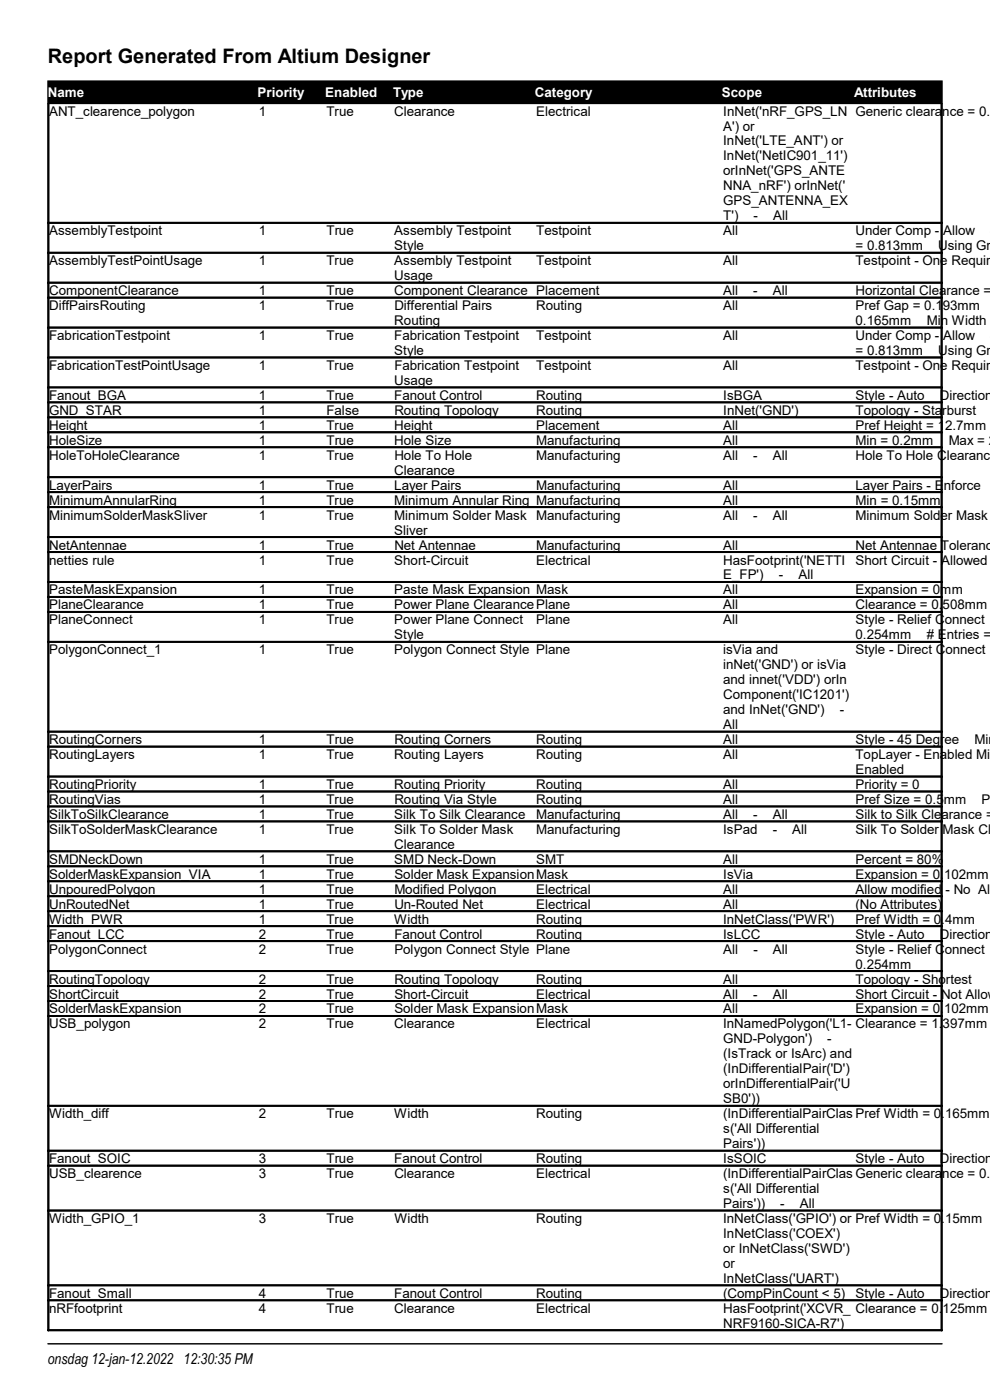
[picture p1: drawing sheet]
<svg xmlns="http://www.w3.org/2000/svg" width="210mm" height="297mm" viewBox="0 0 210 297" stroke-linecap="round" stroke-linejoin="round" font-family="sans-serif">
<defs><g id="words">
<text font-size="4.2" x="10.2" y="13.5">Report Generated From Altium Designer</text>
<text font-size="3.2" x="10.2" y="289.5">onsdag 12-jan-12.2022 12:30:35 PM</text>
<g font-size="2.8" fill="#fff">
<text x="10.2" y="20.6">Name</text>
<text x="54.6" y="20.6">Priority</text>
<text x="69" y="20.6">Enabled</text>
<text x="83.4" y="20.6">Type</text>
<text x="113.5" y="20.6">Category</text>
<text x="153.2" y="20.6">Scope</text>
<text x="181.2" y="20.6">Attributes</text>
</g>
<g font-size="2.8">
<text x="10.4" y="24.5">ANT_clearence_polygon</text>
<text x="54.9" y="24.5">1</text>
<text x="69.3" y="24.5">True</text>
<text x="83.6" y="24.5">Clearance</text>
<text x="113.7" y="24.5">Electrical</text>
<text x="153.4" y="24.5">InNet('nRF_GPS_LN Generic clearance = 0.1</text>
<text x="153.4" y="27.7">A') or</text>
<text x="153.4" y="30.9">InNet('LTE_ANT') or</text>
<text x="153.4" y="34">InNet('NetIC901_11')</text>
<text x="153.4" y="37.2">orInNet('GPS_ANTE</text>
<text x="153.4" y="40.4">NNA_nRF') orInNet('</text>
<text x="153.4" y="43.6">GPS_ANTENNA_EX</text>
<text x="153.4" y="46.7">T')</text>
<text x="159.8" y="46.7">-</text>
<text x="164" y="46.7">All</text>
<text x="10.4" y="49.9">AssemblyTestpoint</text>
<text x="54.9" y="49.9">1</text>
<text x="69.3" y="49.9">True</text>
<text x="83.6" y="49.9">Assembly Testpoint</text>
<text x="83.7" y="53.1">Style</text>
<text x="113.7" y="49.9">Testpoint</text>
<text x="153.4" y="49.9">All</text>
<text x="181.5" y="49.9">Under Comp - Allow</text>
<text x="181.5" y="53.1">= 0.813mm</text>
<text x="199.1" y="53.1">Using Grid</text>
<text x="10.4" y="56.3">AssemblyTestPointUsage</text>
<text x="54.9" y="56.3">1</text>
<text x="69.3" y="56.3">True</text>
<text x="83.6" y="56.3">Assembly Testpoint</text>
<text x="83.7" y="59.4">Usage</text>
<text x="113.7" y="56.3">Testpoint</text>
<text x="153.4" y="56.3">All</text>
<text x="181.5" y="56.3">Testpoint - One Require</text>
<text x="10.4" y="62.6">ComponentClearance</text>
<text x="10.4" y="65.8">DiffPairsRouting</text>
<text x="54.9" y="62.6">1</text>
<text x="54.9" y="65.8">1</text>
<text x="69.2" y="62.6">True</text>
<text x="69.3" y="65.8">True</text>
<text x="83.6" y="62.6">Component Clearance Placement</text>
<text x="83.7" y="65.8">Differential Pairs</text>
<text x="113.7" y="65.8">Routing</text>
<text x="153.4" y="65.8">All</text>
<text x="153.4" y="62.6">All</text>
<text x="159.8" y="62.6">-</text>
<text x="163.9" y="62.6">All</text>
<text x="181.5" y="62.6">Horizontal Clearance =</text>
<text x="181.5" y="65.8">Pref Gap = 0.193mm</text>
<text x="83.7" y="69">Routing</text>
<text x="181.5" y="69">0.165mm</text>
<text x="196.6" y="69">Min Width =</text>
<text x="10.4" y="72.1">FabricationTestpoint</text>
<text x="54.9" y="72.1">1</text>
<text x="69.2" y="72.1">True</text>
<text x="83.6" y="72.1">Fabrication Testpoint</text>
<text x="83.7" y="75.3">Style</text>
<text x="113.7" y="72.1">Testpoint</text>
<text x="153.4" y="72.1">All</text>
<text x="181.5" y="72.1">Under Comp - Allow</text>
<text x="181.5" y="75.3">= 0.813mm</text>
<text x="199.1" y="75.3">Using Grid</text>
<text x="10.4" y="78.5">FabricationTestPointUsage</text>
<text x="54.9" y="78.5">1</text>
<text x="69.3" y="78.5">True</text>
<text x="83.7" y="81.7">Usage</text>
<text x="83.7" y="78.5">Fabrication Testpoint</text>
<text x="113.7" y="78.5">Testpoint</text>
<text x="153.4" y="78.5">All</text>
<text x="181.5" y="78.5">Testpoint - One Require</text>
<text x="10.4" y="84.8">Fanout_BGA</text>
<text x="10.4" y="88">GND_STAR</text>
<text x="54.9" y="84.8">1</text>
<text x="54.9" y="88">1</text>
<text x="69.2" y="84.8">True</text>
<text x="69.3" y="88">False</text>
<text x="83.6" y="84.8">Fanout Control</text>
<text x="83.7" y="88">Routing Topology</text>
<text x="113.8" y="84.8">Routing</text>
<text x="113.8" y="88">Routing</text>
<text x="153.4" y="84.8">IsBGA</text>
<text x="153.4" y="88">InNet('GND')</text>
<text x="181.5" y="88">Topology - Starburst</text>
<text x="181.5" y="84.8">Style - Auto</text>
<text x="199.4" y="84.8">Direction</text>
<text x="10.4" y="91.2">Height</text>
<text x="10.4" y="94.4">HoleSize</text>
<text x="54.9" y="94.4">1</text>
<text x="54.9" y="91.2">1</text>
<text x="69.2" y="94.4">True</text>
<text x="69.3" y="91.2">True</text>
<text x="83.6" y="94.4">Hole Size</text>
<text x="83.6" y="91.2">Height</text>
<text x="113.7" y="94.4">Manufacturing</text>
<text x="113.8" y="91.2">Placement</text>
<text x="153.4" y="91.2">All</text>
<text x="153.4" y="94.4">All</text>
<text x="181.5" y="91.2">Pref Height = 12.7mm</text>
<text x="181.5" y="94.4">Min = 0.2mm</text>
<text x="201.3" y="94.4">Max = 2</text>
<text x="10.4" y="97.5">HoleToHoleClearance</text>
<text x="54.9" y="97.5">1</text>
<text x="69.3" y="97.5">True</text>
<text x="83.7" y="100.7">Clearance</text>
<text x="83.7" y="97.5">Hole To Hole</text>
<text x="113.7" y="97.5">Manufacturing</text>
<text x="153.4" y="97.5">All</text>
<text x="159.8" y="97.5">-</text>
<text x="164" y="97.5">All</text>
<text x="181.5" y="97.5">Hole To Hole Clearance</text>
<text x="10.4" y="103.9">LayerPairs</text>
<text x="10.4" y="107.1">MinimumAnnularRing</text>
<text x="54.9" y="107.1">1</text>
<text x="54.9" y="103.9">1</text>
<text x="69.3" y="107.1">True</text>
<text x="69.3" y="103.9">True</text>
<text x="83.6" y="103.9">Layer Pairs</text>
<text x="83.7" y="107.1">Minimum Annular Ring Manufacturing</text>
<text x="113.8" y="103.9">Manufacturing</text>
<text x="153.4" y="107.1">All</text>
<text x="153.4" y="103.9">All</text>
<text x="181.5" y="107.1">Min = 0.15mm</text>
<text x="181.5" y="103.9">Layer Pairs - Enforce</text>
<text x="10.4" y="110.2">MinimumSolderMaskSliver</text>
<text x="54.9" y="110.2">1</text>
<text x="69.2" y="110.2">True</text>
<text x="83.6" y="110.2">Minimum Solder Mask</text>
<text x="83.7" y="113.4">Sliver</text>
<text x="113.7" y="110.2">Manufacturing</text>
<text x="153.4" y="110.2">All</text>
<text x="159.8" y="110.2">-</text>
<text x="164" y="110.2">All</text>
<text x="181.5" y="110.2">Minimum Solder Mask S</text>
<text x="10.4" y="116.6">NetAntennae</text>
<text x="10.4" y="119.8">netties rule</text>
<text x="54.9" y="116.6">1</text>
<text x="54.9" y="119.8">1</text>
<text x="69.2" y="119.8">True</text>
<text x="69.3" y="116.6">True</text>
<text x="83.6" y="119.8">Short-Circuit</text>
<text x="83.7" y="116.6">Net Antennae</text>
<text x="113.7" y="119.8">Electrical</text>
<text x="113.7" y="116.6">Manufacturing</text>
<text x="153.4" y="116.6">All</text>
<text x="153.4" y="119.8">HasFootprint('NETTI</text>
<text x="181.5" y="116.6">Net Antennae Tolerance</text>
<text x="181.5" y="119.8">Short Circuit - Allowed</text>
<text x="153.4" y="122.9">E_FP')</text>
<text x="165.2" y="122.9">-</text>
<text x="169.4" y="122.9">All</text>
<text x="10.4" y="126.1">PasteMaskExpansion</text>
<text x="10.4" y="129.3">PlaneClearance</text>
<text x="54.9" y="126.1">1</text>
<text x="54.9" y="129.3">1</text>
<text x="69.2" y="126.1">True</text>
<text x="69.3" y="129.3">True</text>
<text x="83.6" y="129.3">Power Plane ClearancePlane</text>
<text x="83.6" y="126.1">Paste Mask Expansion Mask</text>
<text x="153.4" y="129.3">All</text>
<text x="153.4" y="126.1">All</text>
<text x="181.5" y="126.1">Expansion = 0mm</text>
<text x="181.5" y="129.3">Clearance = 0.508mm</text>
<text x="10.4" y="132.5">PlaneConnect</text>
<text x="54.9" y="132.5">1</text>
<text x="69.3" y="132.5">True</text>
<text x="83.6" y="132.5">Power Plane Connect</text>
<text x="83.7" y="135.6">Style</text>
<text x="113.7" y="132.5">Plane</text>
<text x="153.4" y="132.5">All</text>
<text x="181.5" y="132.5">Style - Relief Connect</text>
<text x="181.5" y="135.6">0.254mm</text>
<text x="196.6" y="135.6"># Entries =</text>
<text x="10.4" y="138.8">PolygonConnect_1</text>
<text x="54.9" y="138.8">1</text>
<text x="69.3" y="138.8">True</text>
<text x="83.6" y="138.8">Polygon Connect Style Plane</text>
<text x="153.4" y="142">inNet('GND') or isVia</text>
<text x="153.4" y="138.8">isVia and</text>
<text x="181.5" y="138.8">Style - Direct Connect</text>
<text x="153.4" y="145.2">and innet('VDD') orIn</text>
<text x="153.4" y="148.3">Component('IC1201')</text>
<text x="153.4" y="151.5">and InNet('GND')</text>
<text x="153.4" y="154.7">All</text>
<text x="178.1" y="151.5">-</text>
<text x="10.4" y="157.9">RoutingCorners</text>
<text x="10.4" y="161">RoutingLayers</text>
<text x="54.9" y="161">1</text>
<text x="54.9" y="157.9">1</text>
<text x="69.3" y="161">True</text>
<text x="69.3" y="157.9">True</text>
<text x="83.6" y="161">Routing Layers</text>
<text x="83.7" y="157.9">Routing Corners</text>
<text x="113.7" y="161">Routing</text>
<text x="113.8" y="157.9">Routing</text>
<text x="153.4" y="161">All</text>
<text x="153.4" y="157.9">All</text>
<text x="181.5" y="157.9">Style - 45 Degree</text>
<text x="181.5" y="161">TopLayer - Enabled Mid</text>
<text x="206.7" y="157.9">Min</text>
<text x="10.4" y="167.4">RoutingPriority</text>
<text x="54.9" y="167.4">1</text>
<text x="69.2" y="167.4">True</text>
<text x="83.6" y="167.4">Routing Priority</text>
<text x="113.8" y="167.4">Routing</text>
<text x="153.4" y="167.4">All</text>
<text x="181.5" y="164.2">Enabled</text>
<text x="181.5" y="167.4">Priority = 0</text>
<text x="10.4" y="170.6">RoutingVias</text>
<text x="10.4" y="173.7">SilkToSilkClearance</text>
<text x="54.9" y="173.7">1</text>
<text x="54.9" y="170.6">1</text>
<text x="69.3" y="173.7">True</text>
<text x="69.3" y="170.6">True</text>
<text x="83.7" y="173.7">Silk To Silk Clearance</text>
<text x="83.7" y="170.6">Routing Via Style</text>
<text x="113.7" y="170.6">Routing</text>
<text x="113.8" y="173.7">Manufacturing</text>
<text x="153.4" y="173.7">All</text>
<text x="153.4" y="170.6">All</text>
<text x="159.8" y="173.7">-</text>
<text x="163.9" y="173.7">All</text>
<text x="181.5" y="170.6">Pref Size = 0.5mm</text>
<text x="181.5" y="173.7">Silk to Silk Clearance =</text>
<text x="208.2" y="170.6">Pr</text>
<text x="10.4" y="176.9">SilkToSolderMaskClearance</text>
<text x="54.9" y="176.9">1</text>
<text x="69.3" y="176.9">True</text>
<text x="83.6" y="176.9">Silk To Solder Mask</text>
<text x="113.7" y="176.9">Manufacturing</text>
<text x="153.4" y="176.9">IsPad</text>
<text x="163.9" y="176.9">-</text>
<text x="168" y="176.9">All</text>
<text x="181.5" y="176.9">Silk To Solder Mask Cle</text>
<text x="10.4" y="183.3">SMDNeckDown</text>
<text x="54.9" y="183.3">1</text>
<text x="69.3" y="183.3">True</text>
<text x="83.6" y="183.3">SMD Neck-Down</text>
<text x="83.7" y="180.1">Clearance</text>
<text x="113.7" y="183.3">SMT</text>
<text x="153.4" y="183.3">All</text>
<text x="181.5" y="183.3">Percent = 80%</text>
<text x="10.4" y="186.4">SolderMaskExpansion_VIA</text>
<text x="10.4" y="189.6">UnpouredPolygon</text>
<text x="54.9" y="186.4">1</text>
<text x="54.9" y="189.6">1</text>
<text x="69.3" y="186.4">True</text>
<text x="69.3" y="189.6">True</text>
<text x="83.7" y="186.4">Solder Mask ExpansionMask</text>
<text x="83.7" y="189.6">Modified Polygon</text>
<text x="113.8" y="189.6">Electrical</text>
<text x="153.4" y="189.6">All</text>
<text x="153.4" y="186.4">IsVia</text>
<text x="181.5" y="189.6">Allow modified - No Allo</text>
<text x="181.5" y="186.4">Expansion = 0.102mm</text>
<text x="10.4" y="192.8">UnRoutedNet</text>
<text x="10.4" y="196">Width_PWR</text>
<text x="54.9" y="196">1</text>
<text x="54.9" y="192.8">1</text>
<text x="69.2" y="192.8">True</text>
<text x="69.3" y="196">True</text>
<text x="83.6" y="196">Width</text>
<text x="83.7" y="192.8">Un-Routed Net</text>
<text x="113.7" y="192.8">Electrical</text>
<text x="113.7" y="196">Routing</text>
<text x="153.4" y="192.8">All</text>
<text x="153.4" y="196">InNetClass('PWR')</text>
<text x="181.5" y="192.8">(No Attributes)</text>
<text x="181.5" y="196">Pref Width = 0.4mm</text>
<text x="10.4" y="199.1">Fanout_LCC</text>
<text x="10.4" y="202.3">PolygonConnect</text>
<text x="54.9" y="199.1">2</text>
<text x="54.9" y="202.3">2</text>
<text x="69.3" y="199.1">True</text>
<text x="69.3" y="202.3">True</text>
<text x="83.7" y="199.1">Fanout Control</text>
<text x="83.7" y="202.3">Polygon Connect Style Plane</text>
<text x="113.7" y="199.1">Routing</text>
<text x="153.4" y="202.3">All</text>
<text x="153.4" y="199.1">IsLCC</text>
<text x="159.8" y="202.3">-</text>
<text x="163.9" y="202.3">All</text>
<text x="181.5" y="199.1">Style - Auto</text>
<text x="181.5" y="202.3">Style - Relief Connect</text>
<text x="199.4" y="199.1">Direction</text>
<text x="10.4" y="208.7">RoutingTopology</text>
<text x="54.9" y="208.7">2</text>
<text x="69.3" y="208.7">True</text>
<text x="83.7" y="208.7">Routing Topology</text>
<text x="113.8" y="208.7">Routing</text>
<text x="153.4" y="208.7">All</text>
<text x="181.5" y="205.5">0.254mm</text>
<text x="181.5" y="208.7">Topology - Shortest</text>
<text x="10.4" y="211.8">ShortCircuit</text>
<text x="10.4" y="215">SolderMaskExpansion</text>
<text x="54.9" y="211.8">2</text>
<text x="54.9" y="215">2</text>
<text x="69.2" y="215">True</text>
<text x="69.3" y="211.8">True</text>
<text x="83.7" y="211.8">Short-Circuit</text>
<text x="83.7" y="215">Solder Mask ExpansionMask</text>
<text x="113.7" y="211.8">Electrical</text>
<text x="153.4" y="215">All</text>
<text x="153.4" y="211.8">All</text>
<text x="159.8" y="211.8">-</text>
<text x="163.9" y="211.8">All</text>
<text x="181.5" y="215">Expansion = 0.102mm</text>
<text x="181.5" y="211.8">Short Circuit - Not Allow</text>
<text x="10.4" y="218.2">USB_polygon</text>
<text x="54.9" y="218.2">2</text>
<text x="69.2" y="218.2">True</text>
<text x="83.6" y="218.2">Clearance</text>
<text x="113.8" y="218.2">Electrical</text>
<text x="153.4" y="218.2">InNamedPolygon('L1- Clearance = 1.397mm</text>
<text x="153.4" y="221.4">GND-Polygon')</text>
<text x="175.5" y="221.4">-</text>
<text x="153.4" y="224.5">(IsTrack or IsArc) and</text>
<text x="153.4" y="227.7">(InDifferentialPair('D')</text>
<text x="153.4" y="230.9">orInDifferentialPair('U</text>
<text x="10.4" y="237.2">Width_diff</text>
<text x="54.9" y="237.2">2</text>
<text x="69.2" y="237.2">True</text>
<text x="83.6" y="237.2">Width</text>
<text x="113.7" y="237.2">Routing</text>
<text x="153.4" y="237.2">(InDifferentialPairClas Pref Width = 0.165mm</text>
<text x="153.4" y="234.1">SB0'))</text>
<text x="153.4" y="240.4">s('All Differential</text>
<text x="153.4" y="243.6">Pairs'))</text>
<text x="10.4" y="246.8">Fanout_SOIC</text>
<text x="10.4" y="249.9">USB_clearence</text>
<text x="54.9" y="246.8">3</text>
<text x="54.9" y="249.9">3</text>
<text x="69.2" y="246.8">True</text>
<text x="69.3" y="249.9">True</text>
<text x="83.6" y="246.8">Fanout Control</text>
<text x="83.7" y="249.9">Clearance</text>
<text x="113.7" y="249.9">Electrical</text>
<text x="113.8" y="246.8">Routing</text>
<text x="153.4" y="249.9">(InDifferentialPairClas Generic clearance = 0.1</text>
<text x="153.4" y="246.8">IsSOIC</text>
<text x="181.5" y="246.8">Style - Auto</text>
<text x="199.4" y="246.8">Direction</text>
<text x="153.4" y="253.1">s('All Differential</text>
<text x="153.4" y="256.3">Pairs'))</text>
<text x="165.5" y="256.3">-</text>
<text x="169.7" y="256.3">All</text>
<text x="10.4" y="259.5">Width_GPIO_1</text>
<text x="54.9" y="259.5">3</text>
<text x="69.3" y="259.5">True</text>
<text x="83.7" y="259.5">Width</text>
<text x="113.7" y="259.5">Routing</text>
<text x="153.4" y="262.6">InNetClass('COEX')</text>
<text x="153.4" y="259.5">InNetClass('GPIO') or Pref Width = 0.15mm</text>
<text x="153.4" y="265.8">or InNetClass('SWD')</text>
<text x="153.4" y="269">or</text>
<text x="10.4" y="275.3">Fanout_Small</text>
<text x="54.9" y="275.3">4</text>
<text x="69.2" y="275.3">True</text>
<text x="83.6" y="275.3">Fanout Control</text>
<text x="113.7" y="275.3">Routing</text>
<text x="153.4" y="275.3">(CompPinCount &lt; 5)</text>
<text x="153.4" y="272.2">InNetClass('UART')</text>
<text x="181.5" y="275.3">Style - Auto</text>
<text x="199.4" y="275.3">Direction</text>
<text x="10.4" y="278.5">nRFfootprint</text>
<text x="54.9" y="278.5">4</text>
<text x="69.2" y="278.5">True</text>
<text x="83.6" y="278.5">Clearance</text>
<text x="113.8" y="278.5">Electrical</text>
<text x="153.4" y="278.5">HasFootprint('XCVR_ Clearance = 0.125mm</text>
<text x="153.4" y="281.7">NRF9160-SICA-R7')</text>
</g>
</g></defs>
<path d="M10.2 17.2h189.7v4.8h-189.7z" fill-rule="evenodd" fill="#000" stroke="#000" stroke-width=".25"/>
<g fill="none" stroke="#000" stroke-width=".21">
<path d="M10.2 22v260.3h189.7l-.1-260.3M10.2 22v260.3M10.3 22v260.3M10.4 22v260.3M199.6 22v260.3M199.7 22v260.3M199.8 22v260.3M10.2 47.4h189.7M10.2 47.3h189.7M10.2 47.2h189.7M10.2 53.7h189.7M10.2 53.6h189.7"/>
<path d="M10.2 53.5h189.7M10.2 60h189.7M10.2 59.9h189.7M10.2 60.1h189.7M10.2 63.2h189.7M10.2 63.1h189.7M10.2 63h189.7M10.2 69.6h189.7M10.2 69.5h189.7M10.2 69.4h189.7M10.2 75.9h189.7M10.2 75.8h189.7"/>
<path d="M10.2 75.7h189.7M10.2 82.3h189.7M10.2 82.2h189.7M10.2 82.1h189.7M10.2 85.5h189.7M10.2 85.4h189.7M10.2 85.3h189.7M10.2 88.6h189.7M10.2 88.5h189.7M10.2 88.4h189.7M10.2 91.8h189.7M10.2 91.7h189.7"/>
<path d="M10.2 91.6h189.7M10.2 95h189.7M10.2 94.9h189.7M10.2 94.8h189.7M10.2 101.3h189.7M10.2 101.2h189.7M10.2 101.1h189.7M10.2 104.5h189.7M10.2 104.4h189.7M10.2 104.3h189.7M10.2 107.7h189.7M10.2 107.6h189.7"/>
<path d="M10.2 107.5h189.7M10.2 114h189.7M10.2 113.9h189.7M10.2 113.8h189.7M10.2 117.2h189.7M10.2 117.1h189.7M10.2 117h189.7M10.2 123.6h189.7M10.2 123.5h189.7M10.2 123.4h189.7M10.2 126.7h189.7M10.2 126.6h189.7"/>
<path d="M10.2 126.5h189.7M10.2 129.9h189.7M10.2 129.8h189.7M10.2 129.7h189.7M10.2 136.2h189.7M10.2 136.1h189.7M10.2 155.3h189.7M10.2 155.2h189.7M10.2 155.1h189.7M10.2 158.5h189.7M10.2 158.4h189.7M10.2 158.3h189.7"/>
<path d="M10.2 164.8h189.7M10.2 164.7h189.7M10.2 164.6h189.7M10.2 168h189.7M10.2 167.9h189.7M10.2 167.8h189.7M10.2 171.2h189.7M10.2 171.1h189.7M10.2 171h189.7M10.2 174.4h189.7M10.2 174.3h189.7M10.2 174.2h189.7"/>
<path d="M10.2 180.7h189.7M10.2 180.6h189.7M10.2 180.5h189.7M10.2 183.9h189.7M10.2 183.8h189.7M10.2 183.7h189.7M10.2 187h189.7M10.2 186.9h189.7M10.2 190.2h189.7M10.2 190.1h189.7M10.2 190h189.7M10.2 193.4h189.7"/>
<path d="M10.2 193.3h189.7M10.2 193.2h189.7M10.2 196.6h189.7M10.2 196.5h189.7M10.2 196.4h189.7M10.2 199.8h189.7M10.2 199.7h189.7M10.2 199.6h189.7M10.2 206.1h189.7M10.2 206h189.7M10.2 205.9h189.7M10.2 209.3h189.7"/>
<path d="M10.2 209.2h189.7M10.2 209.1h189.7M10.2 212.5h189.7M10.2 212.4h189.7M10.2 212.3h189.7M10.2 215.6h189.7M10.2 215.5h189.7M10.2 215.4h189.7M10.2 234.7h189.7M10.2 234.6h189.7M10.2 234.5h189.7M10.2 244.2h189.7"/>
<path d="M10.2 244.1h189.7M10.2 244h189.7M10.2 247.4h189.7M10.2 247.3h189.7M10.2 247.2h189.7M10.2 256.9h189.7M10.2 256.8h189.7M10.2 256.7h189.7M10.2 272.8h189.7M10.2 272.7h189.7M10.2 272.6h189.7M10.2 276h189.7"/>
<path d="M10.2 275.9h189.7M10.2 275.8h189.7M10.2 282.2h189.7M10.2 282.1h189.7M10.2 285.1h189.7"/>
</g>
<use href="#words"/>
</svg>
